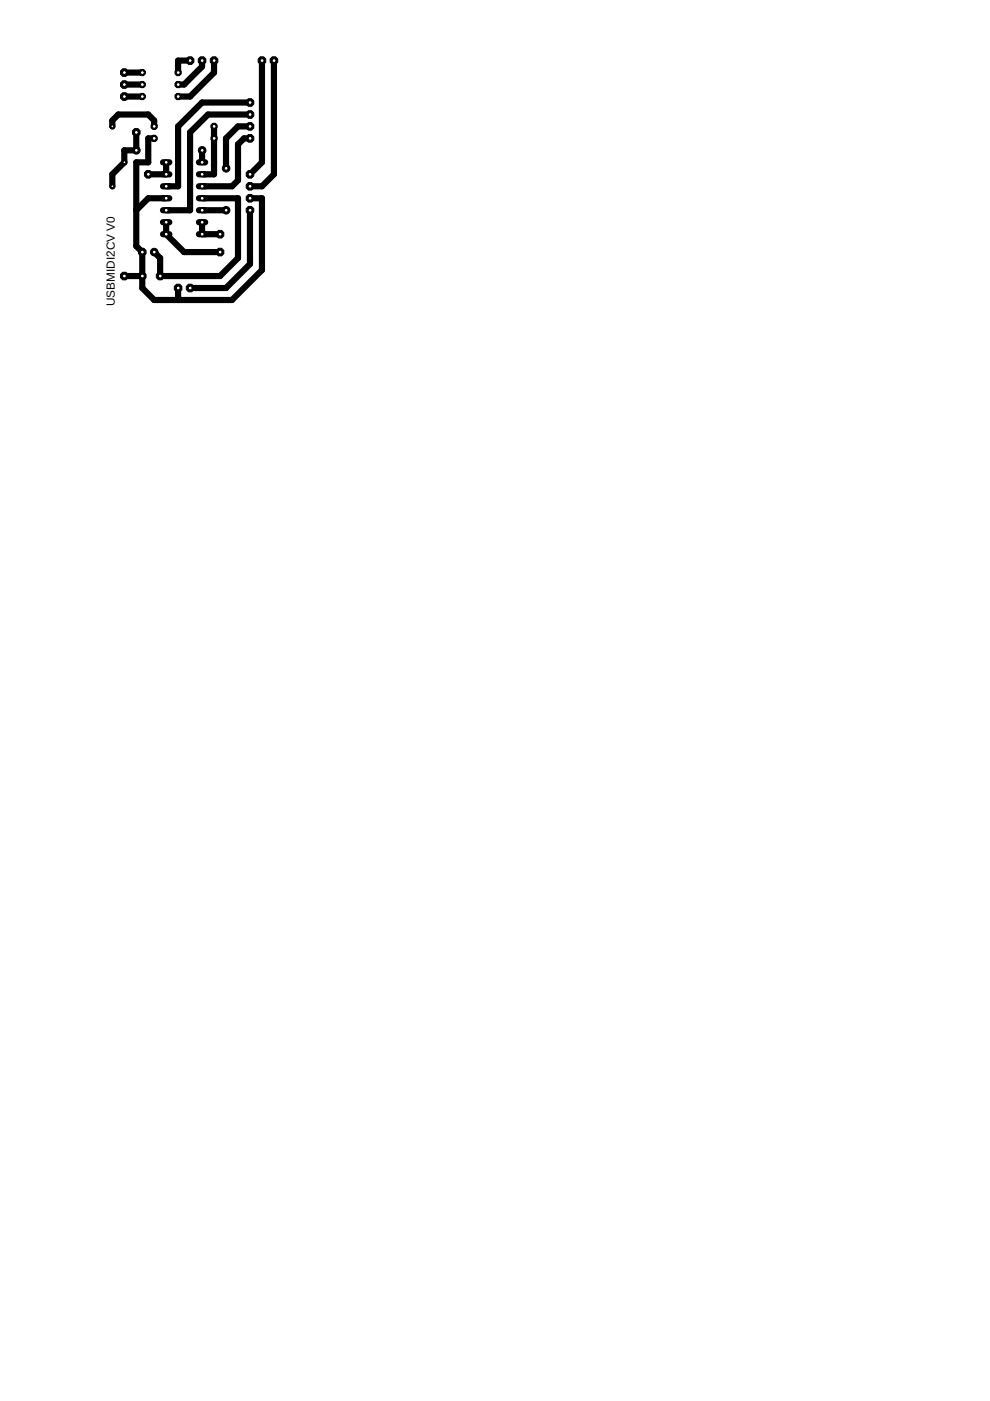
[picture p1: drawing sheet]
<svg xmlns="http://www.w3.org/2000/svg" width="210mm" height="297mm" viewBox="0 0 210 297" stroke-linecap="round" stroke-linejoin="round" font-family="sans-serif">
<defs><g id="words">
<text font-size="2.5" x="24.3" y="64.9" transform="rotate(-90 24.3 64.9)">USBMIDI2CV V0</text>
</g></defs>
<g fill="none" stroke="#000" stroke-width="1.3">
<path d="M26.4 15.4h3.8M26.4 17.9h3.8M40.3 12.8h-2.5v2.6M42.8 12.8v1.3l-3.8 3.8h-1.2M45.4 12.8v2.6l-5.1 5.1h-2.5M55.5 12.8v21.6l-2.5 2.6M58.1 12.8v24.2l-2.6 2.5h-2.5M23.8 26.8v-1.3l1.3-1.2h6.3l1.3 1.2v1.3M26.4 20.5h3.8M28.9 28.1v3.8h-2.5v2.5l-2.6 2.6v2.5M32.7 29.3h-1.3v5.1h-2.5v17.8l1.3 1.2v7.7l2.5 2.5h16.5l6.3-6.3v-15.3h-2.5M35.2 34.4v2.6h-3.8"/>
<path d="M42.8 31.9v2.5M45.4 26.8v10.2h-2.6M53 29.3h-1.3l-1.2 1.3v7.6l-1.3 1.3h-6.4M53 21.7h-10.2l-5 5.1v12.7h-2.6M53 24.3h-8.9l-3.8 3.8v16.5h-5.1M53 26.8h-2.5l-2.6 2.5v6.4M26.4 58.5h3.8M35.2 42h-3.8l-2.5 2.6M35.2 47.1v2.6l3.8 3.7h7.7M42.8 42h7.7v12.7l-3.8 3.8h-12.7v-3.8l-1.3-1.3M42.8 47.1v2.6h3.9M42.8 44.6h5.1"/>
<path d="M53 44.6v11.4l-5.1 5.1h-7.6M37.8 61.1v2.5"/>
</g>
<circle cx="30.2" cy="53.4" r=".87" fill="#000" stroke="#000" stroke-width=".21"/>
<circle cx="30.2" cy="53.4" r=".4" fill="#fff" stroke="#000" stroke-width=".21"/>
<circle cx="32.7" cy="53.4" r=".8" fill="#000" stroke="#000" stroke-width=".21"/>
<circle cx="32.7" cy="53.4" r=".4" fill="#fff" stroke="#000" stroke-width=".21"/>
<path d="M42.2 34.4h1.3" fill="none" stroke="#000" stroke-width="1.3"/>
<circle cx="42.9" cy="34.4" r=".4" fill="#fff" stroke="#000" stroke-width=".21"/>
<path d="M42.2 37h1.3" fill="none" stroke="#000" stroke-width="1.3"/>
<circle cx="42.9" cy="37" r=".4" fill="#fff" stroke="#000" stroke-width=".21"/>
<path d="M42.2 49.7h1.3" fill="none" stroke="#000" stroke-width="1.3"/>
<circle cx="42.9" cy="49.7" r=".4" fill="#fff" stroke="#000" stroke-width=".21"/>
<path d="M34.6 49.7h1.3" fill="none" stroke="#000" stroke-width="1.3"/>
<circle cx="35.2" cy="49.7" r=".4" fill="#fff" stroke="#000" stroke-width=".21"/>
<path d="M42.2 39.5h1.3" fill="none" stroke="#000" stroke-width="1.3"/>
<circle cx="42.9" cy="39.5" r=".4" fill="#fff" stroke="#000" stroke-width=".21"/>
<path d="M42.2 42h1.3" fill="none" stroke="#000" stroke-width="1.3"/>
<circle cx="42.9" cy="42" r=".4" fill="#fff" stroke="#000" stroke-width=".21"/>
<path d="M42.2 47.1h1.3" fill="none" stroke="#000" stroke-width="1.3"/>
<circle cx="42.9" cy="47.1" r=".4" fill="#fff" stroke="#000" stroke-width=".21"/>
<path d="M42.2 44.6h1.3" fill="none" stroke="#000" stroke-width="1.3"/>
<circle cx="42.9" cy="44.6" r=".4" fill="#fff" stroke="#000" stroke-width=".21"/>
<path d="M34.6 47.1h1.3" fill="none" stroke="#000" stroke-width="1.3"/>
<circle cx="35.2" cy="47.1" r=".4" fill="#fff" stroke="#000" stroke-width=".21"/>
<path d="M34.6 44.6h1.3" fill="none" stroke="#000" stroke-width="1.3"/>
<circle cx="35.2" cy="44.6" r=".4" fill="#fff" stroke="#000" stroke-width=".21"/>
<path d="M34.6 42h1.3" fill="none" stroke="#000" stroke-width="1.3"/>
<circle cx="35.2" cy="42" r=".4" fill="#fff" stroke="#000" stroke-width=".21"/>
<path d="M34.6 39.5h1.3" fill="none" stroke="#000" stroke-width="1.3"/>
<circle cx="35.2" cy="39.5" r=".4" fill="#fff" stroke="#000" stroke-width=".21"/>
<path d="M34.6 37h1.3" fill="none" stroke="#000" stroke-width="1.3"/>
<circle cx="35.2" cy="37" r=".4" fill="#fff" stroke="#000" stroke-width=".21"/>
<path d="M34.6 34.4h1.3" fill="none" stroke="#000" stroke-width="1.3"/>
<circle cx="35.2" cy="34.4" r=".4" fill="#fff" stroke="#000" stroke-width=".21"/>
<circle cx="30.2" cy="17.9" r=".71" fill="#000" stroke="#000" stroke-width=".21"/>
<circle cx="30.2" cy="17.9" r=".4" fill="#fff" stroke="#000" stroke-width=".21"/>
<circle cx="37.8" cy="17.9" r=".71" fill="#000" stroke="#000" stroke-width=".21"/>
<circle cx="37.8" cy="17.9" r=".4" fill="#fff" stroke="#000" stroke-width=".21"/>
<circle cx="30.2" cy="15.4" r=".71" fill="#000" stroke="#000" stroke-width=".21"/>
<circle cx="30.2" cy="15.4" r=".4" fill="#fff" stroke="#000" stroke-width=".21"/>
<circle cx="37.8" cy="15.4" r=".71" fill="#000" stroke="#000" stroke-width=".21"/>
<circle cx="37.8" cy="15.4" r=".4" fill="#fff" stroke="#000" stroke-width=".21"/>
<circle cx="30.2" cy="20.5" r=".71" fill="#000" stroke="#000" stroke-width=".21"/>
<circle cx="30.2" cy="20.5" r=".4" fill="#fff" stroke="#000" stroke-width=".21"/>
<circle cx="37.8" cy="20.5" r=".71" fill="#000" stroke="#000" stroke-width=".21"/>
<circle cx="37.8" cy="20.5" r=".4" fill="#fff" stroke="#000" stroke-width=".21"/>
<circle cx="45.4" cy="29.3" r=".71" fill="#000" stroke="#000" stroke-width=".21"/>
<circle cx="45.4" cy="29.3" r=".4" fill="#fff" stroke="#000" stroke-width=".21"/>
<circle cx="32.7" cy="29.3" r=".71" fill="#000" stroke="#000" stroke-width=".21"/>
<circle cx="32.7" cy="29.3" r=".4" fill="#fff" stroke="#000" stroke-width=".21"/>
<circle cx="23.8" cy="26.8" r=".55" fill="#000" stroke="#000" stroke-width=".21"/>
<circle cx="23.8" cy="26.8" r=".3" fill="#fff" stroke="#000" stroke-width=".21"/>
<circle cx="26.4" cy="34.4" r=".55" fill="#000" stroke="#000" stroke-width=".21"/>
<circle cx="26.4" cy="34.4" r=".3" fill="#fff" stroke="#000" stroke-width=".21"/>
<circle cx="23.8" cy="39.5" r=".55" fill="#000" stroke="#000" stroke-width=".21"/>
<circle cx="23.8" cy="39.5" r=".3" fill="#fff" stroke="#000" stroke-width=".21"/>
<circle cx="45.4" cy="26.8" r=".71" fill="#000" stroke="#000" stroke-width=".21"/>
<circle cx="45.4" cy="26.8" r=".4" fill="#fff" stroke="#000" stroke-width=".21"/>
<circle cx="32.7" cy="26.8" r=".71" fill="#000" stroke="#000" stroke-width=".21"/>
<circle cx="32.7" cy="26.8" r=".4" fill="#fff" stroke="#000" stroke-width=".21"/>
<circle cx="53" cy="44.6" r=".87" fill="#000" stroke="#000" stroke-width=".21"/>
<circle cx="53" cy="44.6" r=".4" fill="#fff" stroke="#000" stroke-width=".21"/>
<circle cx="53" cy="42" r=".87" fill="#000" stroke="#000" stroke-width=".21"/>
<circle cx="53" cy="42" r=".4" fill="#fff" stroke="#000" stroke-width=".21"/>
<circle cx="53" cy="39.5" r=".87" fill="#000" stroke="#000" stroke-width=".21"/>
<circle cx="53" cy="39.5" r=".4" fill="#fff" stroke="#000" stroke-width=".21"/>
<circle cx="53" cy="37" r=".87" fill="#000" stroke="#000" stroke-width=".21"/>
<circle cx="53" cy="37" r=".4" fill="#fff" stroke="#000" stroke-width=".21"/>
<circle cx="53" cy="29.3" r=".87" fill="#000" stroke="#000" stroke-width=".21"/>
<circle cx="53" cy="29.3" r=".4" fill="#fff" stroke="#000" stroke-width=".21"/>
<circle cx="53" cy="26.8" r=".87" fill="#000" stroke="#000" stroke-width=".21"/>
<circle cx="53" cy="26.8" r=".4" fill="#fff" stroke="#000" stroke-width=".21"/>
<circle cx="53" cy="24.3" r=".87" fill="#000" stroke="#000" stroke-width=".21"/>
<circle cx="53" cy="24.3" r=".4" fill="#fff" stroke="#000" stroke-width=".21"/>
<circle cx="53" cy="21.7" r=".87" fill="#000" stroke="#000" stroke-width=".21"/>
<circle cx="53" cy="21.7" r=".4" fill="#fff" stroke="#000" stroke-width=".21"/>
<circle cx="58.1" cy="12.8" r=".87" fill="#000" stroke="#000" stroke-width=".21"/>
<circle cx="58.1" cy="12.8" r=".4" fill="#fff" stroke="#000" stroke-width=".21"/>
<circle cx="55.5" cy="12.8" r=".87" fill="#000" stroke="#000" stroke-width=".21"/>
<circle cx="55.6" cy="12.8" r=".4" fill="#fff" stroke="#000" stroke-width=".21"/>
<circle cx="45.4" cy="12.8" r=".87" fill="#000" stroke="#000" stroke-width=".21"/>
<circle cx="45.4" cy="12.8" r=".4" fill="#fff" stroke="#000" stroke-width=".21"/>
<circle cx="42.8" cy="12.8" r=".87" fill="#000" stroke="#000" stroke-width=".21"/>
<circle cx="42.9" cy="12.8" r=".4" fill="#fff" stroke="#000" stroke-width=".21"/>
<circle cx="40.3" cy="12.8" r=".87" fill="#000" stroke="#000" stroke-width=".21"/>
<circle cx="40.3" cy="12.8" r=".4" fill="#fff" stroke="#000" stroke-width=".21"/>
<circle cx="40.3" cy="61.1" r=".87" fill="#000" stroke="#000" stroke-width=".21"/>
<circle cx="40.3" cy="61.1" r=".4" fill="#fff" stroke="#000" stroke-width=".21"/>
<circle cx="37.8" cy="61.1" r=".87" fill="#000" stroke="#000" stroke-width=".21"/>
<circle cx="37.8" cy="61.1" r=".4" fill="#fff" stroke="#000" stroke-width=".21"/>
<circle cx="26.4" cy="58.5" r=".87" fill="#000" stroke="#000" stroke-width=".21"/>
<circle cx="26.4" cy="58.5" r=".4" fill="#fff" stroke="#000" stroke-width=".21"/>
<circle cx="26.4" cy="15.4" r=".87" fill="#000" stroke="#000" stroke-width=".21"/>
<circle cx="26.4" cy="15.4" r=".4" fill="#fff" stroke="#000" stroke-width=".21"/>
<circle cx="26.4" cy="17.9" r=".87" fill="#000" stroke="#000" stroke-width=".21"/>
<circle cx="26.4" cy="17.9" r=".4" fill="#fff" stroke="#000" stroke-width=".21"/>
<circle cx="26.4" cy="20.5" r=".87" fill="#000" stroke="#000" stroke-width=".21"/>
<circle cx="26.4" cy="20.5" r=".4" fill="#fff" stroke="#000" stroke-width=".21"/>
<circle cx="34" cy="58.5" r=".87" fill="#000" stroke="#000" stroke-width=".21"/>
<circle cx="34" cy="58.5" r=".4" fill="#fff" stroke="#000" stroke-width=".21"/>
<circle cx="30.2" cy="58.5" r=".87" fill="#000" stroke="#000" stroke-width=".21"/>
<circle cx="30.2" cy="58.5" r=".4" fill="#fff" stroke="#000" stroke-width=".21"/>
<circle cx="28.9" cy="28.1" r=".87" fill="#000" stroke="#000" stroke-width=".21"/>
<circle cx="28.9" cy="28.1" r=".4" fill="#fff" stroke="#000" stroke-width=".21"/>
<circle cx="46.7" cy="49.7" r=".87" fill="#000" stroke="#000" stroke-width=".21"/>
<circle cx="46.7" cy="49.7" r=".4" fill="#fff" stroke="#000" stroke-width=".21"/>
<circle cx="46.7" cy="53.4" r=".87" fill="#000" stroke="#000" stroke-width=".21"/>
<circle cx="46.7" cy="53.4" r=".4" fill="#fff" stroke="#000" stroke-width=".21"/>
<circle cx="31.4" cy="37" r=".87" fill="#000" stroke="#000" stroke-width=".21"/>
<circle cx="31.5" cy="37" r=".4" fill="#fff" stroke="#000" stroke-width=".21"/>
<circle cx="47.9" cy="35.7" r=".38" fill="#000" stroke="#000" stroke-width=".21"/>
<circle cx="47.9" cy="35.7" r=".17" fill="#fff" stroke="#000" stroke-width=".21"/>
<circle cx="47.9" cy="44.6" r=".38" fill="#000" stroke="#000" stroke-width=".21"/>
<circle cx="47.9" cy="44.6" r=".17" fill="#fff" stroke="#000" stroke-width=".21"/>
<circle cx="47.9" cy="35.7" r=".8" fill="#000" stroke="#000" stroke-width=".21"/>
<circle cx="47.9" cy="35.7" r=".4" fill="#fff" stroke="#000" stroke-width=".21"/>
<circle cx="47.9" cy="44.6" r=".8" fill="#000" stroke="#000" stroke-width=".21"/>
<circle cx="47.9" cy="44.6" r=".4" fill="#fff" stroke="#000" stroke-width=".21"/>
<circle cx="42.9" cy="31.9" r=".38" fill="#000" stroke="#000" stroke-width=".21"/>
<circle cx="42.9" cy="31.9" r=".17" fill="#fff" stroke="#000" stroke-width=".21"/>
<circle cx="28.9" cy="31.9" r=".38" fill="#000" stroke="#000" stroke-width=".21"/>
<circle cx="28.9" cy="31.9" r=".17" fill="#fff" stroke="#000" stroke-width=".21"/>
<circle cx="42.9" cy="31.9" r=".8" fill="#000" stroke="#000" stroke-width=".21"/>
<circle cx="42.9" cy="31.9" r=".4" fill="#fff" stroke="#000" stroke-width=".21"/>
<circle cx="28.9" cy="31.9" r=".8" fill="#000" stroke="#000" stroke-width=".21"/>
<circle cx="28.9" cy="31.9" r=".4" fill="#fff" stroke="#000" stroke-width=".21"/>
<use href="#words"/>
</svg>
